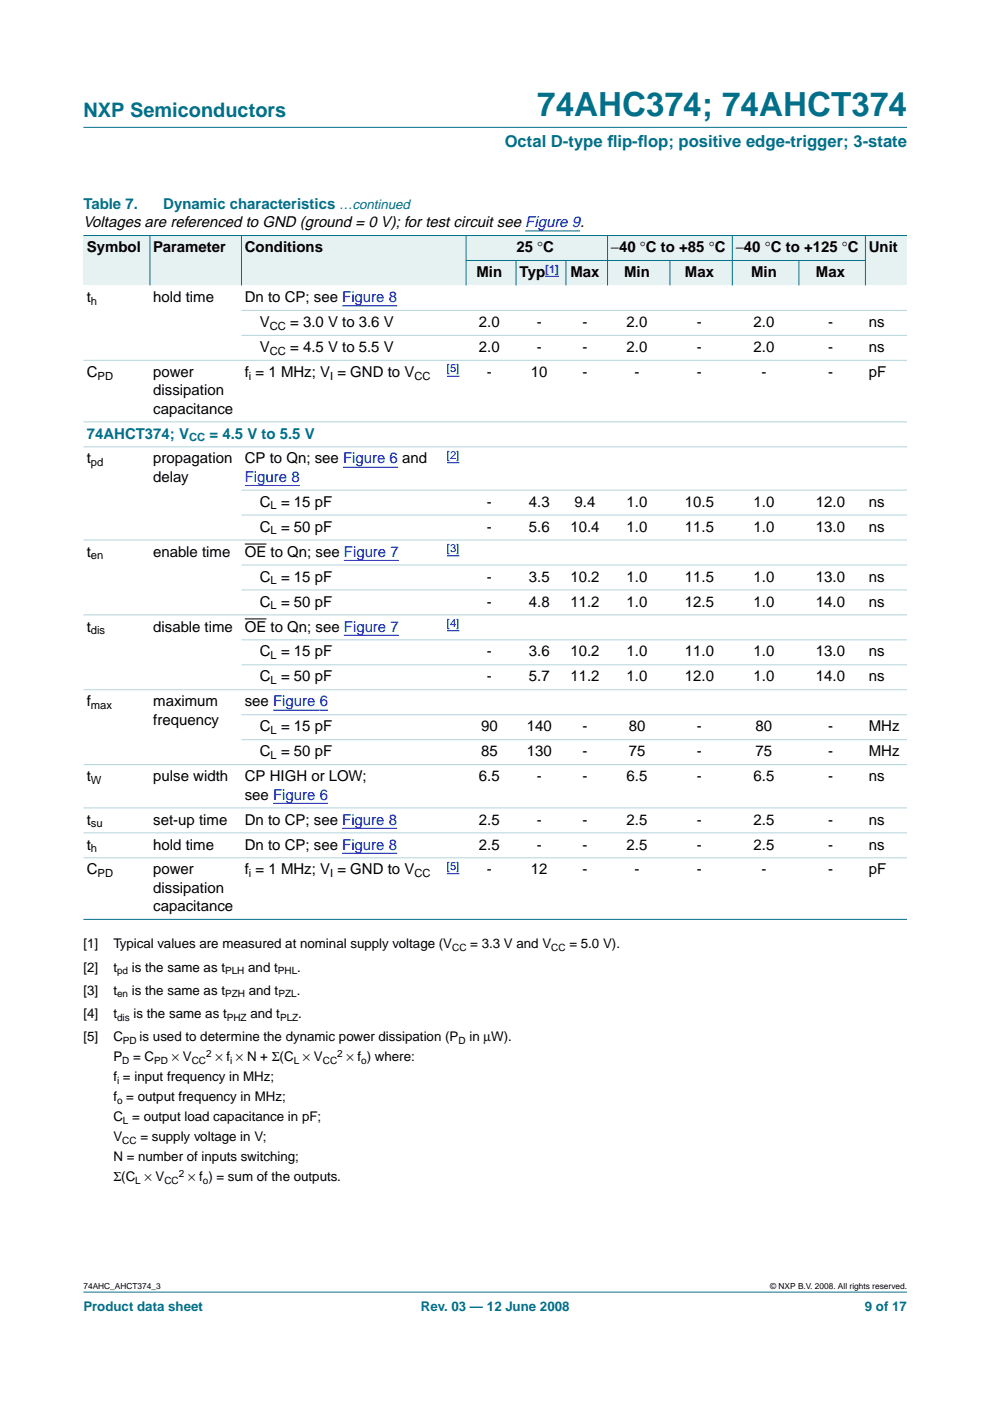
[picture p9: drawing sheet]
<svg xmlns="http://www.w3.org/2000/svg" width="210mm" height="297mm" viewBox="0 0 210 297" stroke-linecap="round" stroke-linejoin="round" font-family="sans-serif">
<defs><g id="words">
<text font-size="7.1" fill="#00708a" x="113.9" y="24.7">74AHC374; 74AHCT374</text>
<text font-size="4.2" fill="#00708a" x="17.7" y="24.9">NXP Semiconductors</text>
<g font-size="3.5" fill="#00708a">
<text x="107" y="31.1">Octal D-type f</text>
<text x="128.8" y="31.1">lip-f</text>
<text x="135.2" y="31.1">lop; positive edge-trigger; 3-state</text>
</g>
<g font-size="3.2" fill="#00708a">
<text x="17.7" y="44.3">Table 7.</text>
<text x="34.6" y="44.3">Dynamic characteristics …continued</text>
<text x="18.4" y="93">74AHCT374; V</text>
<text x="44.4" y="93">= 4.5 V to 5.5 V</text>
</g>
<g font-size="3.2">
<text x="17.7" y="48.2">Voltages are referenced to GND (ground = 0 V); for test circuit see Figure 9.</text>
<text x="18.4" y="53.5">Symbol</text>
<text x="32.5" y="53.5">Parameter</text>
<text x="51.9" y="53.5">Conditions</text>
<text x="109.5" y="53.5">25 °C</text>
<text x="129.5" y="53.5">−40 °C to +85 °C</text>
<text x="156" y="53.5">−40 °C to +125 °C</text>
<text x="184.2" y="53.5">Unit</text>
<text x="101" y="58.8">Min</text>
<text x="110.2" y="58.8">Typ</text>
<text x="121" y="58.8">Max</text>
<text x="132.3" y="58.8">Min</text>
<text x="145.2" y="58.8">Max</text>
<text x="159.2" y="58.8">Min</text>
<text x="173" y="58.8">Max</text>
<text x="18.4" y="64">t</text>
<text x="32.5" y="64">hold time</text>
<text x="51.9" y="64">Dn to CP; see Figure 8</text>
<text x="55.1" y="69.3">V</text>
<text x="61.5" y="69.3">= 3.0 V to 3.6 V</text>
<text x="101.6" y="69.3">2.0</text>
<text x="113.8" y="69.3">-</text>
<text x="123.5" y="69.3">-</text>
<text x="132.9" y="69.3">2.0</text>
<text x="147.8" y="69.3">-</text>
<text x="159.8" y="69.3">2.0</text>
<text x="175.6" y="69.3">-</text>
<text x="184.2" y="69.3">ns</text>
<text x="55.1" y="74.6">V</text>
<text x="61.5" y="74.6">= 4.5 V to 5.5 V</text>
<text x="101.6" y="74.6">2.0</text>
<text x="113.8" y="74.6">-</text>
<text x="123.5" y="74.6">-</text>
<text x="132.9" y="74.6">2.0</text>
<text x="147.8" y="74.6">-</text>
<text x="159.8" y="74.6">2.0</text>
<text x="175.6" y="74.6">-</text>
<text x="184.2" y="74.6">ns</text>
<text x="18.4" y="79.9">C</text>
<text x="32.5" y="79.9">power</text>
<text x="32.5" y="83.8">dissipation</text>
<text x="51.9" y="79.9">f = 1 MHz; V = GND to V</text>
<text x="103.2" y="79.9">-</text>
<text x="112.6" y="79.9">10</text>
<text x="123.5" y="79.9">-</text>
<text x="134.5" y="79.9">-</text>
<text x="147.8" y="79.9">-</text>
<text x="161.4" y="79.9">-</text>
<text x="175.6" y="79.9">-</text>
<text x="184.2" y="79.9">pF</text>
<text x="32.5" y="87.7">capacitance</text>
<text x="18.4" y="98.3">t</text>
<text x="32.5" y="98.3">propagation</text>
<text x="51.9" y="98.3">CP to Qn; see Figure 6 and</text>
<text x="32.5" y="102.1">delay</text>
<text x="55.1" y="107.4">C = 15 pF</text>
<text x="103.2" y="107.4">-</text>
<text x="112.1" y="107.4">4.3</text>
<text x="121.8" y="107.4">9.4</text>
<text x="132.9" y="107.4">1.0</text>
<text x="145.2" y="107.4">10.5</text>
<text x="159.8" y="107.4">1.0</text>
<text x="173" y="107.4">12.0</text>
<text x="184.2" y="107.4">ns</text>
<text x="55.1" y="112.7">C = 50 pF</text>
<text x="103.2" y="112.7">-</text>
<text x="112.1" y="112.7">5.6</text>
<text x="121" y="112.7">10.4</text>
<text x="132.9" y="112.7">1.0</text>
<text x="145.2" y="112.7">11.5</text>
<text x="159.8" y="112.7">1.0</text>
<text x="173" y="112.7">13.0</text>
<text x="184.2" y="112.7">ns</text>
<text x="18.4" y="118">t</text>
<text x="32.5" y="118">enable time</text>
<text x="51.9" y="118">OE to Qn; see Figure 7</text>
<text x="55.1" y="123.3">C = 15 pF</text>
<text x="103.2" y="123.3">-</text>
<text x="112.1" y="123.3">3.5</text>
<text x="121" y="123.3">10.2</text>
<text x="132.9" y="123.3">1.0</text>
<text x="145.2" y="123.3">11.5</text>
<text x="159.8" y="123.3">1.0</text>
<text x="173" y="123.3">13.0</text>
<text x="184.2" y="123.3">ns</text>
<text x="55.1" y="128.6">C = 50 pF</text>
<text x="103.2" y="128.6">-</text>
<text x="112.1" y="128.6">4.8</text>
<text x="121" y="128.6">11.2</text>
<text x="132.9" y="128.6">1.0</text>
<text x="145.2" y="128.6">12.5</text>
<text x="159.8" y="128.6">1.0</text>
<text x="173" y="128.6">14.0</text>
<text x="184.2" y="128.6">ns</text>
<text x="18.4" y="133.9">t</text>
<text x="32.5" y="133.9">disable time</text>
<text x="51.9" y="133.9">OE to Qn; see Figure 7</text>
<text x="55.1" y="139.2">C = 15 pF</text>
<text x="103.2" y="139.2">-</text>
<text x="112.1" y="139.2">3.6</text>
<text x="121" y="139.2">10.2</text>
<text x="132.9" y="139.2">1.0</text>
<text x="145.2" y="139.2">11.0</text>
<text x="159.8" y="139.2">1.0</text>
<text x="173" y="139.2">13.0</text>
<text x="184.2" y="139.2">ns</text>
<text x="18.4" y="149.8">f</text>
<text x="32.5" y="149.8">maximum</text>
<text x="51.9" y="149.8">see Figure 6</text>
<text x="55.1" y="144.5">C = 50 pF</text>
<text x="103.2" y="144.5">-</text>
<text x="112.1" y="144.5">5.7</text>
<text x="121" y="144.5">11.2</text>
<text x="132.9" y="144.5">1.0</text>
<text x="145.2" y="144.5">12.0</text>
<text x="159.8" y="144.5">1.0</text>
<text x="173" y="144.5">14.0</text>
<text x="184.2" y="144.5">ns</text>
<text x="32.5" y="153.7">frequency</text>
<text x="55.1" y="155.1">C = 15 pF</text>
<text x="102" y="155.1">90</text>
<text x="111.7" y="155.1">140</text>
<text x="123.5" y="155.1">-</text>
<text x="133.3" y="155.1">80</text>
<text x="147.8" y="155.1">-</text>
<text x="160.2" y="155.1">80</text>
<text x="175.6" y="155.1">-</text>
<text x="184.2" y="155.1">MHz</text>
<text x="55.1" y="160.4">C = 50 pF</text>
<text x="102" y="160.4">85</text>
<text x="111.7" y="160.4">130</text>
<text x="123.5" y="160.4">-</text>
<text x="133.3" y="160.4">75</text>
<text x="147.8" y="160.4">-</text>
<text x="160.2" y="160.4">75</text>
<text x="175.6" y="160.4">-</text>
<text x="184.2" y="160.4">MHz</text>
<text x="18.4" y="165.6">t</text>
<text x="32.5" y="165.6">pulse width</text>
<text x="51.9" y="165.6">CP HIGH or LOW;</text>
<text x="101.6" y="165.6">6.5</text>
<text x="113.8" y="165.6">-</text>
<text x="123.5" y="165.6">-</text>
<text x="132.9" y="165.6">6.5</text>
<text x="147.8" y="165.6">-</text>
<text x="159.8" y="165.6">6.5</text>
<text x="175.6" y="165.6">-</text>
<text x="184.2" y="165.6">ns</text>
<text x="51.9" y="169.5">see Figure 6</text>
<text x="18.4" y="174.8">t</text>
<text x="32.5" y="174.8">set-up time</text>
<text x="51.9" y="174.8">Dn to CP; see Figure 8</text>
<text x="101.6" y="174.8">2.5</text>
<text x="113.8" y="174.8">-</text>
<text x="123.5" y="174.8">-</text>
<text x="132.9" y="174.8">2.5</text>
<text x="147.8" y="174.8">-</text>
<text x="159.8" y="174.8">2.5</text>
<text x="175.6" y="174.8">-</text>
<text x="184.2" y="174.8">ns</text>
<text x="18.4" y="180.1">t</text>
<text x="18.4" y="185.4">C</text>
<text x="32.5" y="180.1">hold time</text>
<text x="32.5" y="185.4">power</text>
<text x="51.9" y="180.1">Dn to CP; see Figure 8</text>
<text x="51.9" y="185.4">f = 1 MHz; V = GND to V</text>
<text x="101.6" y="180.1">2.5</text>
<text x="103.2" y="185.4">-</text>
<text x="112.6" y="185.4">12</text>
<text x="113.8" y="180.1">-</text>
<text x="123.5" y="185.4">-</text>
<text x="123.5" y="180.1">-</text>
<text x="132.9" y="180.1">2.5</text>
<text x="134.5" y="185.4">-</text>
<text x="147.8" y="185.4">-</text>
<text x="147.8" y="180.1">-</text>
<text x="159.8" y="180.1">2.5</text>
<text x="161.4" y="185.4">-</text>
<text x="175.6" y="185.4">-</text>
<text x="175.6" y="180.1">-</text>
<text x="184.2" y="185.4">pF</text>
<text x="184.2" y="180.1">ns</text>
<text x="32.5" y="189.3">dissipation</text>
<text x="32.5" y="193.2">capacitance</text>
</g>
<text font-size="3.2" fill="#00f" x="51.9" y="102.1">Figure 8</text>
<g font-size="2.8">
<text x="17.7" y="201">[1]</text>
<text x="24" y="201">Typical values are measured at nominal supply voltage (V</text>
<text x="99.7" y="201">= 3.3 V and V</text>
<text x="120.7" y="201">= 5.0 V).</text>
<text x="17.7" y="206">[2]</text>
<text x="24" y="206">t</text>
<text x="28" y="206">is the same as t</text>
<text x="52.6" y="206">and t</text>
<text x="63" y="206">.</text>
<text x="17.7" y="210.9">[3]</text>
<text x="17.7" y="215.9">[4]</text>
<text x="24" y="210.9">t</text>
<text x="24" y="215.9">t</text>
<text x="28" y="210.9">is the same as t</text>
<text x="28.3" y="215.9">is the same as t</text>
<text x="52.7" y="210.9">and t</text>
<text x="53.1" y="215.9">and t</text>
<text x="62.9" y="210.9">.</text>
<text x="63.3" y="215.9">.</text>
<text x="17.7" y="220.8">[5]</text>
<text x="24" y="220.8">C</text>
<text x="29.6" y="220.8">is used to determine the dynamic power dissipation (P</text>
<text x="99.5" y="220.8">in µW).</text>
<text x="24" y="225">P</text>
<text x="28.2" y="225">= C</text>
<text x="36.4" y="225">× V</text>
<text x="45.7" y="225">× f × N + Σ(C × V</text>
<text x="73.5" y="225">× f ) where:</text>
<text x="24" y="233.5">f = output frequency in MHz;</text>
<text x="24" y="229.3">f = input frequency in MHz;</text>
<text x="24" y="237.7">C = output load capacitance in pF;</text>
<text x="24" y="242">V</text>
<text x="29.8" y="242">= supply voltage in V;</text>
<text x="24" y="246.2">N = number of inputs switching;</text>
<text x="24" y="250.4">Σ(C × V</text>
<text x="39.9" y="250.4">× f ) = sum of the outputs.</text>
</g>
<g font-size="2.8" fill="#00708a">
<text x="17.7" y="278">Product data sheet</text>
<text x="89.2" y="278">Rev. 03 — 12 June 2008</text>
<text x="183.4" y="278">9 of 17</text>
</g>
<g font-size="2.4" fill="#00f">
<text x="115.6" y="57.8">[1]</text>
<text x="94.8" y="79">[5]</text>
<text x="94.8" y="97.3">[2]</text>
<text x="94.8" y="117.1">[3]</text>
<text x="94.8" y="132.9">[4]</text>
<text x="94.8" y="184.4">[5]</text>
</g>
<g font-size="2.4">
<text x="19.3" y="64.6">h</text>
<text x="57.2" y="69.9">CC</text>
<text x="57.2" y="75.2">CC</text>
<text x="20.7" y="80.5">PD</text>
<text x="52.8" y="80.5">i</text>
<text x="70" y="80.5">I</text>
<text x="87.9" y="80.5">CC</text>
<text x="19.3" y="98.8">pd</text>
<text x="57.4" y="108">L</text>
<text x="57.4" y="113.3">L</text>
<text x="19.3" y="118.6">en</text>
<text x="57.4" y="123.9">L</text>
<text x="57.4" y="129.2">L</text>
<text x="19.3" y="134.5">dis</text>
<text x="57.4" y="139.8">L</text>
<text x="57.4" y="145.1">L</text>
<text x="19.3" y="150.3">max</text>
<text x="57.4" y="155.6">L</text>
<text x="57.4" y="160.9">L</text>
<text x="19.3" y="166.2">W</text>
<text x="19.3" y="175.4">su</text>
<text x="19.3" y="180.7">h</text>
<text x="20.7" y="186">PD</text>
<text x="52.8" y="186">i</text>
<text x="70" y="186">I</text>
<text x="87.9" y="186">CC</text>
</g>
<text font-size="2.4" fill="#00708a" x="40.1" y="93.5">CC</text>
<g font-size="2.1">
<text x="95.9" y="201.6">CC</text>
<text x="116.9" y="201.6">CC</text>
<text x="24.8" y="206.5">pd</text>
<text x="47.7" y="206.5">PLH</text>
<text x="58.9" y="206.5">PHL</text>
<text x="24.8" y="211.4">en</text>
<text x="47.7" y="211.4">PZH</text>
<text x="59" y="211.4">PZL</text>
<text x="24.8" y="216.4">dis</text>
<text x="26.1" y="221.3">PD</text>
<text x="48.1" y="216.4">PHZ</text>
<text x="59.4" y="216.4">PLZ</text>
<text x="97.2" y="221.3">D</text>
<text x="25.9" y="225.5">D</text>
<text x="32.7" y="225.5">PD</text>
<text x="40.6" y="225.5">CC</text>
<text x="43.7" y="224.2">2</text>
<text x="48.8" y="225.5">i</text>
<text x="62.3" y="225.5">L</text>
<text x="68.4" y="225.5">CC</text>
<text x="71.5" y="224.2">2</text>
<text x="76.6" y="225.5">o</text>
<text x="24.8" y="229.8">i</text>
<text x="24.8" y="234">o</text>
<text x="26.1" y="238.2">L</text>
<text x="25.9" y="242.5">CC</text>
<text x="28.7" y="250.9">L</text>
<text x="34.9" y="250.9">CC</text>
<text x="37.9" y="249.6">2</text>
<text x="43" y="250.9">o</text>
</g>
<g font-size="1.8">
<text x="17.7" y="273.4">74AHC_AHCT374_3</text>
<text x="163.3" y="273.4">© NXP B.V. 2008. All rights reserved.</text>
</g>
</g></defs>
<g fill="#00708a" stroke="#00708a" stroke-width=".21">
<path d="M17.7 273.9h174.6z"/>
<path d="M17.7 27h174.6z"/>
</g>
<g fill="none" stroke="#00f" stroke-width=".21">
<path d="M111.4 49h11.6M72.6 64.8h11.6M94.8 79.8h2.6M72.7 99.1h11.7M94.8 98.1h2.6M51.9 102.9h11.7M72.9 118.8h11.7M94.8 117.9h2.6M72.9 134.7h11.7M94.8 133.7h2.6M57.9 150.6h11.7M57.9 170.3h11.7"/>
<path d="M72.6 175.6h11.6M72.6 180.9h11.6M94.8 185.2h2.6"/>
</g>
<path d="M51.9 115.3h4.6M51.9 131.2h4.6" fill="none" stroke="#000" stroke-width=".21"/>
<g fill="#e6f2f2">
<path d="M17.7 49.9h14.1v10.6h-14.1z" fill-rule="evenodd"/>
<path d="M31.8 49.9h19.4v10.6h-19.4z" fill-rule="evenodd"/>
<path d="M51.2 49.9h47.6v10.6h-47.6z" fill-rule="evenodd"/>
<path d="M98.8 49.9h30v5.3h-30z" fill-rule="evenodd"/>
<path d="M128.8 49.9h26.5v5.3h-26.5z" fill-rule="evenodd"/>
<path d="M155.3 49.9h28.2v5.3h-28.2z" fill-rule="evenodd"/>
<path d="M183.5 49.9h8.8v10.6h-8.8z" fill-rule="evenodd"/>
<path d="M98.8 55.2h10.6v5.3h-10.6z" fill-rule="evenodd"/>
<path d="M109.4 55.2h10.6v5.3h-10.6z" fill-rule="evenodd"/>
</g>
<path d="M115.6 58.6h2.9z" fill="#00f" stroke="#00f" stroke-width=".21"/>
<g fill="#e6f2f2">
<path d="M120 55.2h8.8v5.3h-8.8z" fill-rule="evenodd"/>
<path d="M128.8 55.2h13.2v5.3h-13.2z" fill-rule="evenodd"/>
<path d="M142 55.2h13.3v5.3h-13.3z" fill-rule="evenodd"/>
<path d="M155.3 55.2h14.1v5.3h-14.1z" fill-rule="evenodd"/>
<path d="M169.4 55.2h14.1v5.3h-14.1z" fill-rule="evenodd"/>
</g>
<g fill="#00708a" stroke="#00708a" stroke-width=".21">
<path d="M31.8 49.9v10.6z"/>
<path d="M51.2 49.9v10.6z"/>
<path d="M98.8 49.9v10.6z"/>
<path d="M109.4 55.2v5.3z"/>
<path d="M120 55.2v5.3z"/>
<path d="M128.8 49.9v10.6z"/>
<path d="M142 55.2v5.3z"/>
<path d="M155.3 49.9v10.6z"/>
<path d="M169.4 55.2v5.3z"/>
<path d="M183.5 49.9v10.6z"/>
<path d="M17.7 49.9h174.6z"/>
<path d="M98.8 55.2h84.7z"/>
<path d="M17.7 194.9h174.6z"/>
</g>
<g fill="#b3d4db" stroke="#b3d4db" stroke-width=".21">
<path d="M51.2 65.8h141.1z"/>
<path d="M51.2 71.1h141.1z"/>
<path d="M17.7 76.4h174.6z"/>
<path d="M17.7 89.4h174.6z"/>
<path d="M17.7 94.7h174.6z"/>
<path d="M51.2 103.9h141.1z"/>
<path d="M51.2 109.2h141.1z"/>
<path d="M17.7 114.5h174.6z"/>
<path d="M51.2 119.8h141.1z"/>
<path d="M51.2 125.1h141.1z"/>
<path d="M17.7 130.4h174.6z"/>
<path d="M51.2 135.7h141.1z"/>
<path d="M51.2 141h141.1z"/>
<path d="M17.7 146.2h174.6z"/>
<path d="M51.2 151.5h141.1z"/>
<path d="M51.2 156.8h141.1z"/>
<path d="M17.7 162.1h174.6z"/>
<path d="M17.7 171.3h174.6z"/>
<path d="M17.7 176.6h174.6z"/>
<path d="M17.7 181.9h174.6z"/>
</g>
<use href="#words"/>
</svg>
